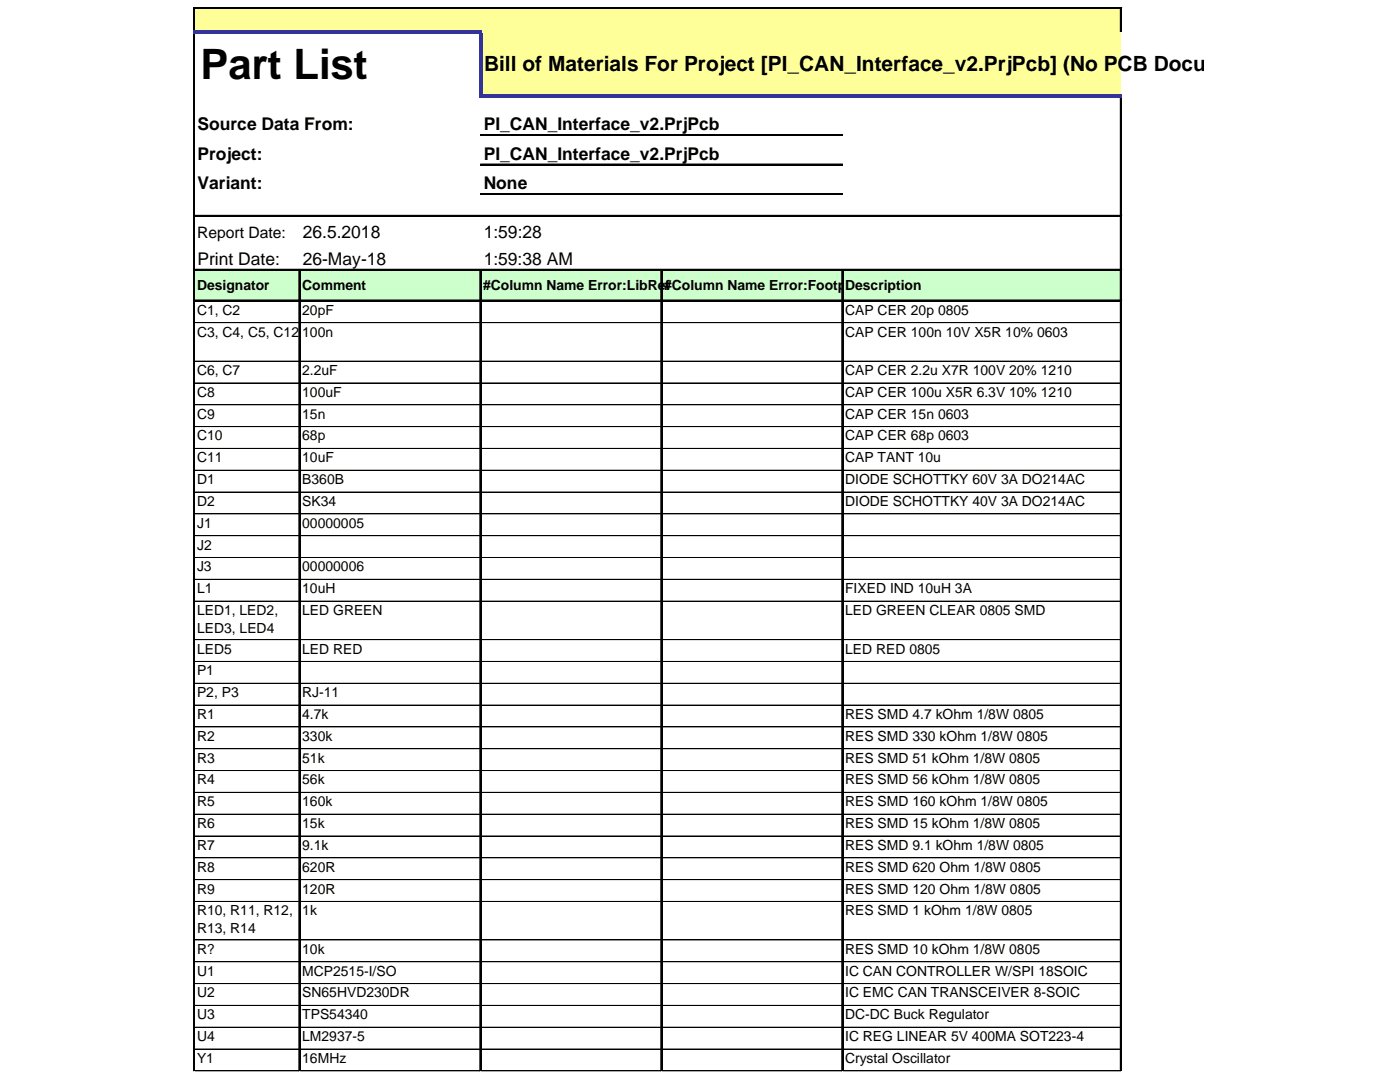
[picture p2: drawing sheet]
<svg xmlns="http://www.w3.org/2000/svg" width="279mm" height="216mm" viewBox="0 0 279 216" stroke-linecap="round" stroke-linejoin="round" font-family="sans-serif">
<defs><g id="words">
<text font-size="8.4" x="40" y="15.7">Part List</text>
<text font-size="4.2" x="96.6" y="14.2">Bill of Materials For Project [PI_CAN_Interface_v2.PrjPcb] (No PCB Document Selected)</text>
<g font-size="3.5">
<text x="39.4" y="26">Source Data From:</text>
<text x="96.5" y="26">PI_CAN_Interface_v2.PrjPcb</text>
<text x="39.4" y="31.8">Project:</text>
<text x="96.5" y="31.8">PI_CAN_Interface_v2.PrjPcb</text>
<text x="39.4" y="37.7">Variant:</text>
<text x="96.5" y="37.7">None</text>
<text x="60.4" y="47.5">26.5.2018</text>
<text x="96.5" y="47.5">1:59:28</text>
<text x="39.4" y="52.9">Print Date:</text>
<text x="60.4" y="52.9">26-May-18</text>
<text x="96.5" y="52.9">1:59:38 AM</text>
</g>
<text font-size="3.1" x="39.4" y="47.5">Report Date:</text>
<g font-size="2.8">
<text x="39.3" y="57.9">Designator</text>
<text x="60.3" y="57.9">Comment</text>
<text x="96.4" y="57.9">#Column Name Error:LibRef#Column Name Error:Footprint</text>
<text x="168.7" y="57.9">Description</text>
<text x="39.3" y="62.8">C1, C2</text>
<text x="60.3" y="62.8">20pF</text>
<text x="168.7" y="62.8">CAP CER 20p 0805</text>
<text x="39.3" y="67.1">C3, C4, C5, C12</text>
<text x="60.3" y="67.1">100n</text>
<text x="168.7" y="67.1">CAP CER 100n 10V X5R 10% 0603</text>
<text x="39.3" y="74.8">C6, C7</text>
<text x="60.3" y="74.8">2.2uF</text>
<text x="168.7" y="74.8">CAP CER 2.2u X7R 100V 20% 1210</text>
<text x="39.3" y="79.2">C8</text>
<text x="39.3" y="83.5">C9</text>
<text x="60.3" y="79.2">100uF</text>
<text x="60.3" y="83.5">15n</text>
<text x="168.7" y="79.2">CAP CER 100u X5R 6.3V 10% 1210</text>
<text x="168.7" y="83.5">CAP CER 15n 0603</text>
<text x="39.3" y="87.9">C10</text>
<text x="60.3" y="87.9">68p</text>
<text x="168.7" y="87.9">CAP CER 68p 0603</text>
<text x="39.3" y="92.2">C11</text>
<text x="60.3" y="92.2">10uF</text>
<text x="168.7" y="92.2">CAP TANT 10u</text>
<text x="39.3" y="96.6">D1</text>
<text x="39.3" y="101">D2</text>
<text x="60.3" y="96.6">B360B</text>
<text x="60.3" y="101">SK34</text>
<text x="168.7" y="96.6">DIODE SCHOTTKY 60V 3A DO214AC</text>
<text x="168.7" y="101">DIODE SCHOTTKY 40V 3A DO214AC</text>
<text x="39.3" y="105.3">J1</text>
<text x="60.3" y="105.3">00000005</text>
<text x="39.3" y="109.7">J2</text>
<text x="39.3" y="114">J3</text>
<text x="39.3" y="118.4">L1</text>
<text x="60.3" y="114">00000006</text>
<text x="60.3" y="118.4">10uH</text>
<text x="168.7" y="118.4">FIXED IND 10uH 3A</text>
<text x="39.3" y="122.7">LED1, LED2,</text>
<text x="60.3" y="122.7">LED GREEN</text>
<text x="168.7" y="122.7">LED GREEN CLEAR 0805 SMD</text>
<text x="39.3" y="126.3">LED3, LED4</text>
<text x="39.3" y="130.4">LED5</text>
<text x="60.3" y="130.4">LED RED</text>
<text x="168.7" y="130.4">LED RED 0805</text>
<text x="39.3" y="134.8">P1</text>
<text x="39.3" y="139.1">P2, P3</text>
<text x="39.3" y="143.5">R1</text>
<text x="60.3" y="139.1">RJ-11</text>
<text x="60.3" y="143.5">4.7k</text>
<text x="168.7" y="143.5">RES SMD 4.7 kOhm 1/8W 0805</text>
<text x="39.3" y="147.8">R2</text>
<text x="60.3" y="147.8">330k</text>
<text x="168.7" y="147.8">RES SMD 330 kOhm 1/8W 0805</text>
<text x="39.3" y="152.2">R3</text>
<text x="60.3" y="152.2">51k</text>
<text x="168.7" y="152.2">RES SMD 51 kOhm 1/8W 0805</text>
<text x="39.3" y="156.5">R4</text>
<text x="39.3" y="160.9">R5</text>
<text x="60.3" y="156.5">56k</text>
<text x="60.3" y="160.9">160k</text>
<text x="168.7" y="156.5">RES SMD 56 kOhm 1/8W 0805</text>
<text x="168.7" y="160.9">RES SMD 160 kOhm 1/8W 0805</text>
<text x="39.3" y="165.2">R6</text>
<text x="60.3" y="165.2">15k</text>
<text x="168.7" y="165.2">RES SMD 15 kOhm 1/8W 0805</text>
<text x="39.3" y="169.6">R7</text>
<text x="39.3" y="173.9">R8</text>
<text x="60.3" y="169.6">9.1k</text>
<text x="60.3" y="173.9">620R</text>
<text x="168.7" y="169.6">RES SMD 9.1 kOhm 1/8W 0805</text>
<text x="168.7" y="173.9">RES SMD 620 Ohm 1/8W 0805</text>
<text x="39.3" y="178.3">R9</text>
<text x="60.3" y="178.3">120R</text>
<text x="168.7" y="178.3">RES SMD 120 Ohm 1/8W 0805</text>
<text x="39.3" y="182.6">R10, R11, R12,</text>
<text x="60.3" y="182.6">1k</text>
<text x="168.7" y="182.6">RES SMD 1 kOhm 1/8W 0805</text>
<text x="39.3" y="186.2">R13, R14</text>
<text x="39.3" y="190.3">R?</text>
<text x="60.3" y="190.3">10k</text>
<text x="168.7" y="190.3">RES SMD 10 kOhm 1/8W 0805</text>
<text x="39.3" y="194.7">U1</text>
<text x="60.3" y="194.7">MCP2515-I/SO</text>
<text x="168.7" y="194.7">IC CAN CONTROLLER W/SPI 18SOIC</text>
<text x="39.3" y="199">U2</text>
<text x="39.3" y="203.4">U3</text>
<text x="60.3" y="199">SN65HVD230DR</text>
<text x="60.3" y="203.4">TPS54340</text>
<text x="168.7" y="199">IC EMC CAN TRANSCEIVER 8-SOIC</text>
<text x="168.7" y="203.4">DC-DC Buck Regulator</text>
<text x="39.3" y="207.7">U4</text>
<text x="60.3" y="207.7">LM2937-5</text>
<text x="168.7" y="207.7">IC REG LINEAR 5V 400MA SOT223-4</text>
<text x="39.3" y="212.1">Y1</text>
<text x="60.3" y="212.1">16MHz</text>
<text x="168.7" y="212.1">Crystal Oscillator</text>
</g>
</g></defs>
<g fill="#ff9">
<path d="M38.9 1.8h184.9v4.5h-184.9z"/>
<path d="M95.9 6.3h127.9v12.8h-127.9z"/>
</g>
<path d="M38.9 53.9h184.9v6.1h-184.9z" fill="#cfc"/>
<path d="M38.6 1.5v4.5M223.6 1.9v4.4" fill="none" stroke="#000" stroke-width=".2"/>
<path d="M38.8 1.5v4.5M223.7 1.9v4.4" fill="none" stroke="#000" stroke-width=".31"/>
<path d="M95.6 6.6h.6v12.8h-.6z" fill="#339"/>
<g fill="none" stroke="#000" stroke-width=".2">
<path d="M38.6 6.6v207.1M39 1.5h184.9M223.6 19.4v194.3M59.6 54.1v159.6h-20.6M95.8 54.1v159.6h-35.8M131.9 54.1v159.6h-35.8M168 54.1v159.6h-35.8M39 64.4h20.6M39 72.1h20.6M39 76.4h20.6M60 64.4h35.8M60 72.1h35.8"/>
<path d="M60 76.4h35.8M96.1 64.4h35.8M131.9 72.1h-35.8M131.9 76.4h-35.8M132.2 64.4h35.8M132.2 72.1h35.8M132.2 76.4h35.8M39 80.8h20.6M39 85.1h20.6M39 89.5h20.6M39 93.8h20.6M39 98.2h20.6"/>
<path d="M60 80.8h35.8M60 85.1h35.8M60 89.5h35.8M60 93.8h35.8M60 98.2h35.8M96.1 89.5h35.8M131.9 80.8h-35.8M131.9 85.1h-35.8M131.9 93.8h-35.8M131.9 98.2h-35.8M132.2 80.8h35.8M132.2 85.1h35.8"/>
<path d="M132.2 89.5h35.8M132.2 93.8h35.8M132.2 98.2h35.8M39 102.5h20.6M39 106.9h20.6M39 111.2l20.6 .1M39 115.6h20.6M39 119.9l20.6 .1M60 102.5h35.8M60 106.9h35.8M60 111.2h35.8M60 115.6h35.8"/>
<path d="M60 119.9h35.8M96.1 106.9h35.8M131.9 102.5h-35.8M131.9 111.2l-35.8 .1M131.9 115.6h-35.8M131.9 119.9l-35.8 .1M132.2 102.5h35.8M132.2 106.9h35.8M132.2 111.2h35.8M132.2 115.6h35.8M132.2 119.9h35.8M39 127.6h20.6"/>
<path d="M39 132h20.6M39 136.3h20.6M60 127.6h35.8M60 132h35.8M60 136.3h35.8M96.1 132h35.8M131.9 127.6h-35.8M131.9 136.3h-35.8M132.2 127.6h35.8M132.2 132h35.8M132.2 136.3h35.8M39 140.7h20.6"/>
<path d="M39 145l20.6 .1M39 149.4h20.6M39 153.8h20.6M39 158.1h20.6M60 140.7h35.8M60 145h35.8M60 149.4h35.8M60 153.8h35.8M60 158.1h35.8M96.1 149.4h35.8M131.9 140.7h-35.8M131.9 145l-35.8 .1"/>
<path d="M131.9 153.8h-35.8M131.9 158.1h-35.8M132.2 140.7h35.8M132.2 145h35.8M132.2 149.4h35.8M132.2 153.8h35.8M132.2 158.1h35.8M39 162.5h20.6M39 166.8h20.6M39 171.2h20.6M39 175.5h20.6M39 179.9h20.6"/>
<path d="M60 162.5h35.8M60 166.8h35.8M60 171.2h35.8M60 175.5h35.8M60 179.9h35.8M96.1 166.8h35.8M131.9 162.5h-35.8M131.9 171.2h-35.8M131.9 175.5h-35.8M131.9 179.9h-35.8M132.2 162.5h35.8M132.2 166.8h35.8"/>
<path d="M132.2 171.2h35.8M132.2 175.5h35.8M132.2 179.9h35.8M39 187.6h20.6M39 191.9h20.6M39 196.3h20.6M60 187.6h35.8M60 191.9h35.8M60 196.3h35.8M96.1 191.9h35.8M131.9 187.6h-35.8M131.9 196.3h-35.8"/>
<path d="M132.2 187.6h35.8M132.2 191.9h35.8M132.2 196.3h35.8M39 200.6h20.6M39 205h20.6M39 209.3h20.6M60 200.6h35.8M60 205h35.8M60 209.3h35.8M96.1 209.3h35.8M131.9 200.6h-35.8M131.9 205h-35.8"/>
<path d="M132.2 200.6h35.8M132.2 205h35.8M132.2 209.3h35.8"/>
</g>
<path d="M38.8 6.6v207.1M223.7 19.4v194.3M59.8 54.1v159.6M95.9 54.1v159.6M132 54.1v159.6M168.1 54.1v159.6" fill="none" stroke="#000" stroke-width=".31"/>
<path d="M39 1.7h184.9" fill="none" stroke="#000" stroke-width=".33"/>
<g fill="#339">
<path d="M38.6 6h57.6v.6h-57.6z"/>
<path d="M96.2 18.7h127.7v.7h-127.7z"/>
</g>
<g fill="none" stroke="#000" stroke-width=".2">
<path d="M95.9 26.8h72.3M95.9 32.7h72.3M95.9 38.6h72.3M39 43h184.9M39 53.7h184.9M39 59.9h184.9M168.3 64.4h55.3M223.6 72.1h-55.3M223.6 76.4h-55.3M168.3 89.5h55.3M223.6 80.8h-55.3M223.6 85.1h-55.3"/>
<path d="M223.6 93.8h-55.3M223.6 98.2h-55.3M168.3 106.9h55.3M223.6 102.5h-55.3M223.6 111.2l-55.3 .1M223.6 115.6h-55.3M223.6 119.9l-55.3 .1M168.3 132h55.3M223.6 127.6h-55.3M223.6 136.3h-55.3M168.3 149.4h55.3M223.6 140.7h-55.3"/>
<path d="M223.6 145l-55.3 .1M223.6 153.8h-55.3M223.6 158.1h-55.3M168.3 166.8h55.3M223.6 162.5h-55.3M223.6 171.2h-55.3M223.6 175.5h-55.3M223.6 179.9h-55.3M168.3 191.9h55.3M223.6 187.6h-55.3M223.6 196.3h-55.3M168.3 209.3h55.3"/>
<path d="M223.6 200.6h-55.3M223.6 205h-55.3M223.6 213.7h-55.3"/>
</g>
<path d="M95.9 27h72.3M95.9 32.9h72.3M95.9 38.8h72.3M39 43.1h184.9M39 53.9h184.9M39 60h184.9" fill="none" stroke="#000" stroke-width=".33"/>
<use href="#words"/>
</svg>
